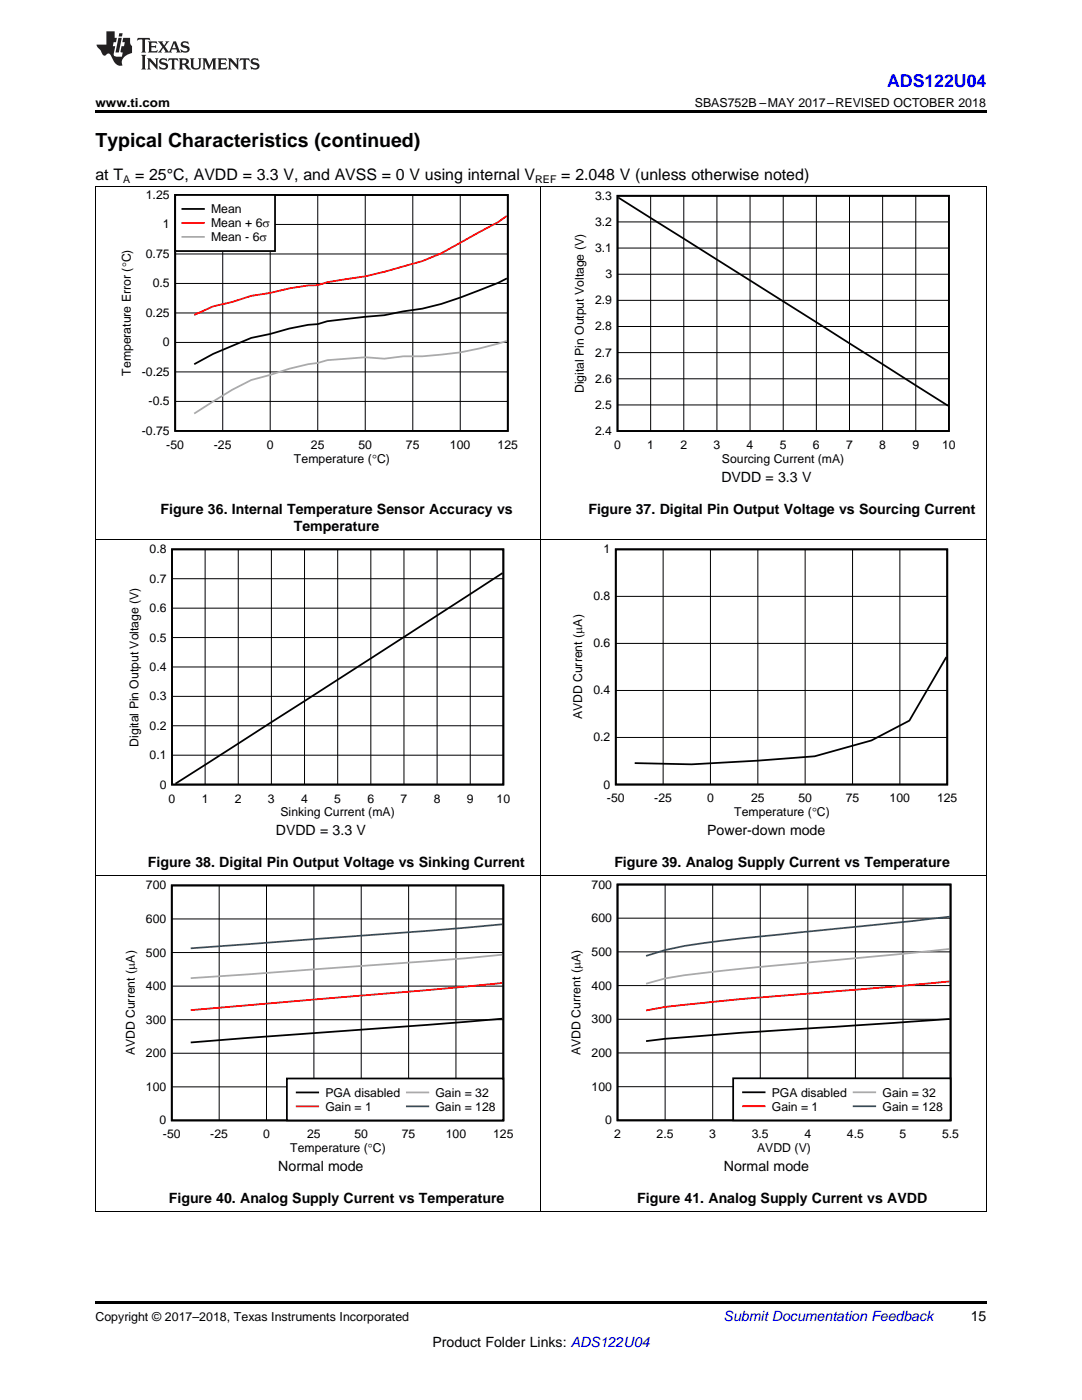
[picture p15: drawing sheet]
<svg xmlns="http://www.w3.org/2000/svg" width="216mm" height="279mm" viewBox="0 0 216 279" stroke-linecap="round" stroke-linejoin="round" font-family="sans-serif">
<defs><g id="words">
<text font-size="3.9" x="19" y="29.3">Typical Characteristics (continued)</text>
<text font-size="3.5" fill="#00f" x="177" y="17.3">ADS122U04</text>
<g font-size="3.2">
<text x="19" y="36">at T</text>
<text x="27" y="36">= 25°C, AVDD = 3.3 V, and AVSS = 0 V using internal V</text>
<text x="112" y="36">= 2.048 V (unless otherwise noted)</text>
</g>
<g font-size="2.8">
<text x="143.9" y="96.2">DVDD = 3.3 V</text>
<text x="32" y="102.5">Figure 36. Internal Temperature Sensor Accuracy vs</text>
<text x="58.6" y="106">Temperature</text>
<text x="117.4" y="102.5">Figure 37. Digital Pin Output Voltage vs Sourcing Current</text>
<text x="55" y="166.7">DVDD = 3.3 V</text>
<text x="141.1" y="166.7">Power-down mode</text>
<text x="29.5" y="173.1">Figure 38. Digital Pin Output Voltage vs Sinking Current</text>
<text x="122.6" y="173.1">Figure 39. Analog Supply Current vs Temperature</text>
<text x="55.5" y="233.8">Normal mode</text>
<text x="144.4" y="233.8">Normal mode</text>
<text x="33.7" y="240.1">Figure 40. Analog Supply Current vs Temperature</text>
<text x="127.1" y="240.1">Figure 41. Analog Supply Current vs AVDD</text>
<text x="193.7" y="263.6">15</text>
<text x="86.3" y="268.9">Product Folder Links: ADS122U04</text>
</g>
<text font-size="2.8" fill="#0000c8" x="144.4" y="263.6">Submit Documentation Feedback</text>
<g font-size="2.5">
<text x="19" y="21.4">www.ti.com</text>
<text x="138.6" y="21.4">SBAS752B –MAY 2017–REVISED OCTOBER 2018</text>
<text x="19" y="263.6">Copyright © 2017–2018, Texas Instruments Incorporated</text>
</g>
<g font-size="2.4">
<text x="29.1" y="39.7">1.25</text>
<text x="118.8" y="39.9">3.3</text>
<text x="32.5" y="45.6">1</text>
<text x="42.1" y="42.6">Mean</text>
<text x="42.1" y="45.4">Mean + 6V</text>
<text x="118.8" y="45.1">3.2</text>
<text x="29.1" y="51.5">0.75</text>
<text x="42.1" y="48.1">Mean - 6V</text>
<text x="118.8" y="50.3">3.1</text>
<text x="30.5" y="57.4">0.5</text>
<text x="120.8" y="55.5">3</text>
<text x="29.1" y="63.3">0.25</text>
<text x="118.8" y="66">2.8</text>
<text x="118.8" y="60.7">2.9</text>
<text x="32.5" y="69.1">0</text>
<text x="118.8" y="71.2">2.7</text>
<text x="26.1" y="75" transform="rotate(-90 26.1 75)">Temperature Error (qC)</text>
<text x="28.3" y="75">-0.25</text>
<text x="118.8" y="76.4">2.6</text>
<text x="29.7" y="80.9">-0.5</text>
<text x="116.5" y="78.4" transform="rotate(-90 116.5 78.4)">Digital Pin Output Voltage (V)</text>
<text x="118.8" y="81.6">2.5</text>
<text x="28.3" y="86.8">-0.75</text>
<text x="33.2" y="89.6">-50</text>
<text x="42.7" y="89.6">-25</text>
<text x="53.2" y="89.6">0</text>
<text x="62" y="89.6">25</text>
<text x="71.5" y="89.6">50</text>
<text x="81" y="89.6">75</text>
<text x="89.8" y="89.6">100</text>
<text x="99.3" y="89.6">125</text>
<text x="118.8" y="86.8">2.4</text>
<text x="122.5" y="89.6">0</text>
<text x="129.2" y="89.6">1</text>
<text x="135.8" y="89.6">2</text>
<text x="142.4" y="89.6">3</text>
<text x="149" y="89.6">4</text>
<text x="155.6" y="89.6">5</text>
<text x="162.2" y="89.6">6</text>
<text x="168.8" y="89.6">7</text>
<text x="175.4" y="89.6">8</text>
<text x="182.1" y="89.6">9</text>
<text x="188" y="89.6">10</text>
<text x="58.7" y="92.4">Temperature (qC)</text>
<text x="144.1" y="92.4">Sourcing Current (mA)</text>
<text x="29.9" y="110.4">0.8</text>
<text x="120.4" y="110.4">1</text>
<text x="29.9" y="116.3">0.7</text>
<text x="118.4" y="119.8">0.8</text>
<text x="29.9" y="122.2">0.6</text>
<text x="29.9" y="128">0.5</text>
<text x="118.4" y="129.2">0.6</text>
<text x="29.9" y="133.9">0.4</text>
<text x="29.9" y="139.8">0.3</text>
<text x="116.2" y="143.5" transform="rotate(-90 116.2 143.5)">AVDD Current (PA)</text>
<text x="118.4" y="138.6">0.4</text>
<text x="27.6" y="149" transform="rotate(-90 27.6 149)">Digital Pin Output Voltage (V)</text>
<text x="29.9" y="145.6">0.2</text>
<text x="118.4" y="148">0.2</text>
<text x="29.9" y="151.5">0.1</text>
<text x="31.9" y="157.4">0</text>
<text x="33.6" y="160.2">0</text>
<text x="40.3" y="160.2">1</text>
<text x="46.9" y="160.2">2</text>
<text x="53.5" y="160.2">3</text>
<text x="60.1" y="160.2">4</text>
<text x="66.7" y="160.2">5</text>
<text x="73.3" y="160.2">6</text>
<text x="79.9" y="160.2">7</text>
<text x="86.5" y="160.2">8</text>
<text x="93.2" y="160.2">9</text>
<text x="99.1" y="160.2">10</text>
<text x="120.4" y="157.4">0</text>
<text x="121.1" y="160.1">-50</text>
<text x="130.6" y="160.1">-25</text>
<text x="141.1" y="160.1">0</text>
<text x="149.9" y="160.1">25</text>
<text x="159.3" y="160.1">50</text>
<text x="168.8" y="160.1">75</text>
<text x="177.5" y="160.1">100</text>
<text x="187" y="160.1">125</text>
<text x="56" y="162.9">Sinking Current (mA)</text>
<text x="146.5" y="162.9">Temperature (qC)</text>
<text x="29.1" y="177.5">700</text>
<text x="118" y="177.3">700</text>
<text x="29.1" y="184.2">600</text>
<text x="118" y="184">600</text>
<text x="29.1" y="190.9">500</text>
<text x="118" y="190.8">500</text>
<text x="29.1" y="197.6">400</text>
<text x="118" y="197.5">400</text>
<text x="29.1" y="204.3">300</text>
<text x="118" y="204.2">300</text>
<text x="26.9" y="210.6" transform="rotate(-90 26.9 210.6)">AVDD Current (PA)</text>
<text x="29.1" y="211">200</text>
<text x="115.8" y="210.5" transform="rotate(-90 115.8 210.5)">AVDD Current (PA)</text>
<text x="118" y="210.9">200</text>
<text x="29.1" y="217.7">100</text>
<text x="64.9" y="218.9">PGA disabled</text>
<text x="64.9" y="221.7">Gain = 1</text>
<text x="86.9" y="218.9">Gain = 32</text>
<text x="86.9" y="221.7">Gain = 128</text>
<text x="118" y="217.7">100</text>
<text x="154" y="218.8">PGA disabled</text>
<text x="154" y="221.6">Gain = 1</text>
<text x="176.1" y="218.8">Gain = 32</text>
<text x="176.1" y="221.6">Gain = 128</text>
<text x="31.8" y="224.4">0</text>
<text x="32.5" y="227.2">-50</text>
<text x="42" y="227.2">-25</text>
<text x="52.5" y="227.2">0</text>
<text x="61.3" y="227.2">25</text>
<text x="70.7" y="227.2">50</text>
<text x="80.2" y="227.2">75</text>
<text x="88.9" y="227.2">100</text>
<text x="98.4" y="227.2">125</text>
<text x="120.8" y="224.4">0</text>
<text x="122.5" y="227.2">2</text>
<text x="131" y="227.2">2.5</text>
<text x="141.5" y="227.2">3</text>
<text x="150" y="227.2">3.5</text>
<text x="160.5" y="227.2">4</text>
<text x="169" y="227.2">4.5</text>
<text x="179.5" y="227.2">5</text>
<text x="188" y="227.2">5.5</text>
<text x="57.9" y="230">Temperature (qC)</text>
<text x="151.1" y="230">AVDD (V)</text>
</g>
<g font-size="2.1">
<text x="24.6" y="36.6">A</text>
<text x="106.8" y="36.6">REF</text>
</g>
</g></defs>
<path d="M19 259.7h177.8v.5h-177.8z" fill="#000"/>
<g fill="none" stroke="#000" stroke-width=".2">
<path d="M19.1 174.8v67.1M43.7 176.7v46.9M53.2 176.7v46.9M62.6 176.7v46.9M72.1 176.7v46.9M81.5 176.7v46.9M91 176.7v46.9M107.9 174.8v67.1M196.8 174.8v67.1M34.3 196.8h66.1M34.3 190.1h66.1M34.3 183.4h66.1"/>
<path d="M34.3 216.9h66.1M34.3 210.2h66.1M34.3 203.5h66.1M19 241.8h177.8"/>
</g>
<path d="M34.3 176.7h66.1v46.9h-66.1zM100.3 203.3l-62.2 4.7" fill="none" stroke="#000" stroke-width=".35"/>
<path d="M100.3 196.2l-15 1.4-47.2 4" fill="none" stroke="#f00" stroke-width=".35"/>
<path d="M100.3 190.5l-15 1.3-47.2 3.4" fill="none" stroke="#aaa" stroke-width=".35"/>
<path d="M100.3 184.5l-15 1.3-47.2 3.5" fill="none" stroke="#295c75" stroke-width=".35"/>
<path d="M57.2 215.2h43.2v8.4h-43.2z" fill-rule="evenodd" fill="#fff"/>
<path d="M123.2 176.5h66.5v47.1h-66.5zM57.2 215.2h43.2v8.4h-43.2zM59.2 218h4.3M189.5 203.4l-30.2 2a692.2 692.2 0 0 0-30.4 2.4" fill="none" stroke="#000" stroke-width=".35"/>
<path d="M189.5 195.9l-26.4 2.2a673.7 673.7 0 0 0-30.4 2.9l-3.8 .7M59.2 220.8h4.3" fill="none" stroke="#f00" stroke-width=".35"/>
<path d="M189.5 189.4l-45.4 4.3-7.6 .9-3.8 .7-3.8 1M81.2 218h4.3" fill="none" stroke="#aaa" stroke-width=".35"/>
<path d="M189.5 182.9l-22.6 2.4a677.1 677.1 0 0 0-30.4 3.5l-3.8 .8-3.8 1.2M81.2 220.8h4.3" fill="none" stroke="#295c75" stroke-width=".35"/>
<path d="M132.7 176.5v47.1M142.2 176.5v47.1M151.7 176.5v47.1M161.2 176.5v47.1M170.7 176.5v47.1M180.2 176.5v47.1M123.2 196.7h66.5M123.2 190h66.5M123.2 183.2h66.5M123.2 216.9h66.5M123.2 210.1h66.5M123.2 203.4h66.5" fill="none" stroke="#000" stroke-width=".2"/>
<path d="M146.3 215.2h43.4v8.4h-43.4z" fill-rule="evenodd" fill="#fff"/>
<path d="M35 38.9h66.3v47.1h-66.3zM101.1 55.6a94.2 94.2 0 0 1-16.8 6l-3.8 .5-3.8 .8-11.4 1.2-1.9 .6-1.9 .1-3.8 .8-3.8 1-3.8 .8-7.6 3.2-3.7 2.1M34.3 109.6h66.1v47h-66.1zM100.3 114.4l-65.3 42M122.9 109.6h66.1v47h-66.1zM188.8 131.1l-7.3 12.7-7.6 4-11.3 3.1-11.4 .9-13.2 .7-11.4-.2M146.3 215.2h43.4v8.4h-43.4zM148.3 218h4.3" fill="none" stroke="#000" stroke-width=".35"/>
<path d="M101.1 43.1l-1.7 1.2-11.4 6.2-3.7 1.6a104.6 104.6 0 0 1-19 4.2l-1.9 .6-1.9 .1-3.8 .6-3.8 .9-3.8 .5-3.8 1.3-3.8 .8-3.7 1.8M148.3 220.8h4.3" fill="none" stroke="#f00" stroke-width=".35"/>
<path d="M101.1 68a61.1 61.1 0 0 1-20.6 3.1l-3.8 .5-3.8-.3-7.6 .6-1.9 .5-1.9 .3-3.8 .9-3.8 1.2-3.8 1-3.8 2-7.5 4.7M170.3 218h4.3" fill="none" stroke="#aaa" stroke-width=".35"/>
<path d="M170.3 220.8h4.3" fill="none" stroke="#295c75" stroke-width=".35"/>
<g fill="none" stroke="#000" stroke-width=".2">
<path d="M19.1 37.2v137.6M44.4 38.9v47.1M53.9 38.9v47.1M63.4 38.9v47.1M72.9 38.9v47.1M82.4 38.9v47.1M91.8 38.9v47.1M107.9 37.2v137.6M196.8 37.2v137.6M35 56.6h66.3M35 50.7h66.3M35 44.8h66.3"/>
<path d="M35 74.2h66.3M35 68.3h66.3M35 62.5h66.3M35 80.1h66.3M19 107.8h177.8M34.3 115.5h66.1M40.9 109.6v47M47.5 109.6v47M54.2 109.6v47M60.8 109.6v47M67.4 109.6v47M74 109.6v47"/>
<path d="M80.6 109.6v47M87.2 109.6v47M93.8 109.6v47M122.9 119h66.1M132.3 109.6v47M141.8 109.6v47M151.2 109.6v47M160.7 109.6v47M170.1 109.6v47M179.6 109.6v47M34.3 139h66.1M34.3 133.1h66.1"/>
<path d="M34.3 127.2h66.1M34.3 121.4h66.1M122.9 137.8h66.1M122.9 128.4h66.1M34.3 150.7h66.1M34.3 144.8h66.1M122.9 147.2h66.1M19 174.8h177.8"/>
</g>
<path d="M35 38.9h19.9v11.2h-19.9z" fill-rule="evenodd" fill="#fff"/>
<path d="M35 38.9h19.9v11.2h-19.9zM123.2 39.1h66.1v46.9h-66.1zM123.4 39.4l65.8 41.6M36.4 41.7h4.3" fill="none" stroke="#000" stroke-width=".35"/>
<path d="M36.4 44.5h4.3" fill="none" stroke="#f00" stroke-width=".35"/>
<path d="M36.4 47.3h4.3" fill="none" stroke="#aaa" stroke-width=".35"/>
<g fill="none" stroke="#000" stroke-width=".2">
<path d="M19 37.2h177.8M129.8 39.1v46.9M136.4 39.1v46.9M143.1 39.1v46.9M149.7 39.1v46.9M156.3 39.1v46.9M162.9 39.1v46.9M169.5 39.1v46.9M176.1 39.1v46.9M182.7 39.1v46.9M123.2 59.9h66.1M123.2 54.7h66.1"/>
<path d="M123.2 49.5h66.1M123.2 44.3h66.1M123.2 75.6h66.1M123.2 70.4h66.1M123.2 65.2h66.1M123.2 80.8h66.1"/>
</g>
<path d="M19 22h177.8v.5h-177.8z" fill="#000"/>
<g fill="#231f20">
<path d="M27.5 7.6l-.1 .5 .4-.2h.6v.1v2.1l-.2 .4h1l-.3-.4v-2.1l.1-.1h.5l.5 .2-.2-.5zM29.5 8.3l.2 .3v1.5l-.2 .4h1.8l.2-.6a1.04 1.04 0 0 1-1.3 .2v-.7h.6l.3 .2v-.6l-.3 .2h-.6v-.6l.8-.1 .4 .3-.2-.5zM31.5 8.3l.9 1.1-.9 1.1h.8l-.2-.2 .5-.7 .4 .7-.2 .2h1.5l-.1-.2 .1-.4h.9l.1 .4-.2 .2h1l-.3-.3-.7-1.9h-.5l-.9 2-.8-1 .9-1h-.8l.1 .3-.3 .5-.4-.6 .2-.2zM34.7 8.6l.4 1h-.7zM36.3 8.4a.63 .63 0 0 0-.2 .7 .63 .63 0 0 0 .6 .4l.6 .2 .1 .2a.75 .75 0 0 1-.7 .4 .75 .75 0 0 1-.6-.5l.1 .7 .1-.1a1.11 1.11 0 0 0 1.5-.6 1.13 1.13 0 0 0-1.2-.8l-.1-.4a1.04 1.04 0 0 1 1.2 .2l-.2-.5-.1 .1-.5-.2zM28.2 10.9l.2 .4v2.2l-.2 .4h1l-.3-.4v-2.2l.3-.4zM29.3 11.6l.3 .4v1.5l-.3 .4h.8l-.2-.4v-1.3l1.5 1.7v-1.9l.2-.4h-.7l.2 .4v.9l-1.1-1.3zM32 11.8a.62 .62 0 0 0-.2 .7 .62 .62 0 0 0 .6 .4l.6 .1 .1 .3a.76 .76 0 0 1-.7 .3 .76 .76 0 0 1-.6-.4l.1 .7 .1-.1a1.11 1.11 0 0 0 1.5-.6 1.13 1.13 0 0 0-1.2-.8l-.1-.4a1.04 1.04 0 0 1 1.2 .2l-.2-.6-.1 .1-.5-.1zM33.7 11.6l-.2 .6a.61 .61 0 0 1 .8-.3v1.6l-.2 .4h.9l-.2-.4v-1.6a.63 .63 0 0 1 .8 .3l-.2-.6zM35.6 11.6l.3 .4v1.5l-.3 .4h1l-.2-.2v-.8l.5 .2a.76 .76 0 0 0 1.2 .7l-1-1a.58 .58 0 0 0 .6-.5 .58 .58 0 0 0-.5-.6zM36.4 11.9h.1a.45 .45 0 0 1 .5 .1 .45 .45 0 0 1 .1 .5l-.7 .2zM37.9 11.6l.2 .2a2.17 2.17 0 0 0 .3 1.9 .99 .99 0 0 0 1.6-.6v-1.1l.2-.4h-.7l.2 .2a1.92 1.92 0 0 1-.2 1.8 .6 .6 0 0 1-.9-.5v-1.1l.2-.4zM40.4 11.6l.2 .4v1.5l-.2 .4h.7l-.2-.4v-1.4l.8 1.8 .8-1.8v1.4l-.2 .4h.9l-.2-.4v-1.5l.2-.4h-.8l-.6 1.5-.6-1.5zM43.4 11.6l.2 .4v1.5l-.2 .4h1.8l.2-.6a1.04 1.04 0 0 1-1.3 .1v-.6h.5l.4 .2v-.6l-.4 .2h-.5v-.7h.8l.3 .3-.1-.6zM45.5 11.6l.2 .4v1.5l-.2 .4h.7l-.2-.4v-1.3l1.5 1.7v-1.9l.2-.4h-.7l.2 .4v.9l-1.1-1.3zM47.9 11.6l-.1 .6a.61 .61 0 0 1 .8-.3v1.6l-.3 .4h1l-.3-.4 .1-1.6a.63 .63 0 0 1 .7 .3l-.1-.6zM50.2 11.8a.62 .62 0 0 0-.2 .7 .62 .62 0 0 0 .6 .4l.6 .1 .2 .3a.76 .76 0 0 1-.8 .3 .76 .76 0 0 1-.6-.4l.1 .7 .2-.1a1.11 1.11 0 0 0 1.5-.6 1.13 1.13 0 0 0-1.3-.8l-.1-.4a1.04 1.04 0 0 1 1.2 .2l-.1-.6-.2 .1-.5-.1z"/>
<path d="M21.2 6.3v2.6h-1.9l.1 .4 .7 .9a.91 .91 0 0 0 1 .8 .56 .56 0 0 1 .5-.3 .56 .56 0 0 1 .5 .3l.4 .8a1.53 1.53 0 0 0 1.9 1.2 1.54 1.54 0 0 1 1-2.1l.9-.3v-1.4a1.52 1.52 0 0 1-.3-1.6h-1.4l-.2 .8h.5l-.2 .8h-.4l-.2 1v.2l.4 .1-.2 .8a1.93 1.93 0 0 1-1.6-.3l.3-1.8h-.5l.2-.8h.4l.2-.8h-.4v-1.3zM23.6 7.6l-.6 2.9h.7l.6-2.9zM23.8 6.6l-.1 .7h.6l.2-.7z"/>
</g>
<use href="#words"/>
</svg>
